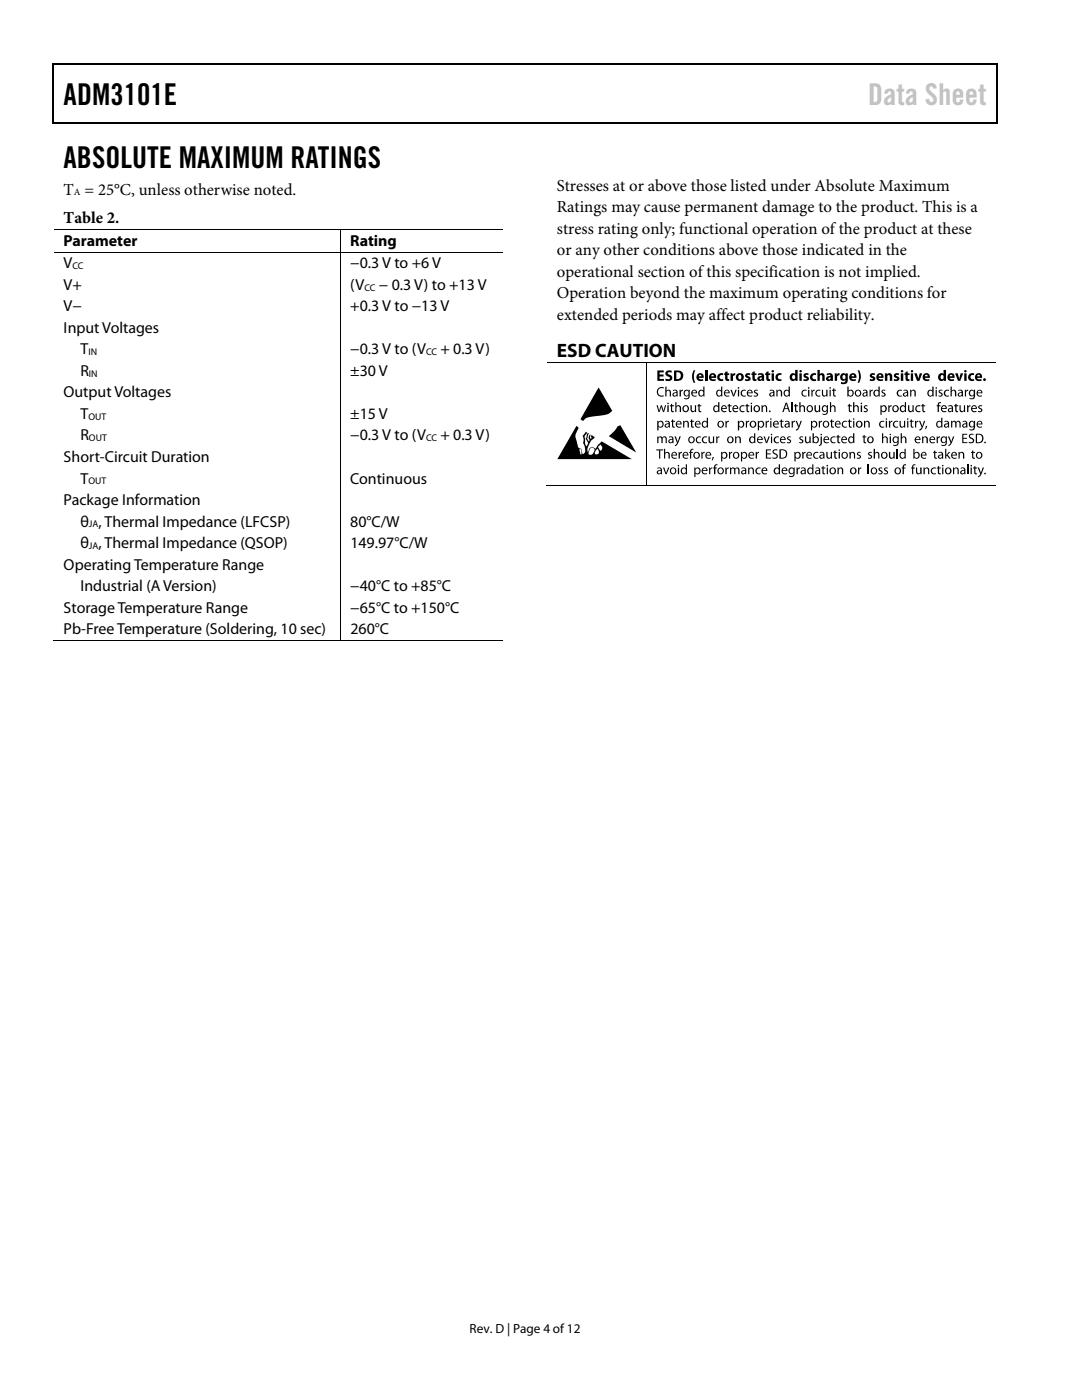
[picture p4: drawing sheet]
<svg xmlns="http://www.w3.org/2000/svg" width="216mm" height="279mm" viewBox="0 0 216 279" stroke-linecap="round" stroke-linejoin="round" font-family="sans-serif">
<defs><g id="words">
<g font-size="6">
<text x="12.7" y="21">ADM3101E</text>
<text x="12.7" y="33.6">ABSOLUTE MAXIMUM RATINGS</text>
</g>
<text font-size="6" fill="#c0c0c0" x="173.2" y="21">Data Sheet</text>
<text font-size="3.9" x="111.1" y="71.3">ESD CAUTION</text>
<g font-size="3.3">
<text x="12.7" y="38.8">T = 25°C, unless otherwise noted.</text>
<text x="111.1" y="38.1">Stresses at or above those listed under Absolute Maximum</text>
<text x="12.7" y="44.5">Table 2.</text>
<text x="111.1" y="42.4">Ratings may cause permanent damage to the product. This is a</text>
<text x="111.1" y="46.7">stress rating only; functional operation of the product at these</text>
<text x="111.1" y="50.9">or any other conditions above those indicated in the</text>
<text x="111.1" y="55.2">operational section of this specification is not implied.</text>
<text x="111.1" y="59.5">Operation beyond the maximum operating conditions for</text>
<text x="111.1" y="63.8">extended periods may affect product reliability.</text>
</g>
<g font-size="3.2">
<text x="12.7" y="49.1">Parameter</text>
<text x="12.7" y="53.5">V</text>
<text x="69.9" y="53.5">−0.3 V to +6 V</text>
<text x="69.9" y="49.1">Rating</text>
<text x="12.7" y="57.8">V+</text>
<text x="69.9" y="57.8">(V</text>
<text x="75.6" y="57.8">− 0.3 V) to +13 V</text>
<text x="12.7" y="62.1">V−</text>
<text x="69.9" y="62.1">+0.3 V to −13 V</text>
<text x="12.7" y="66.4">Input Voltages</text>
<text x="16" y="70.7">T</text>
<text x="69.9" y="70.7">−0.3 V to (V</text>
<text x="87.9" y="70.7">+ 0.3 V)</text>
<text x="16" y="75">R</text>
<text x="69.9" y="75">±30 V</text>
<text x="12.7" y="79.3">Output Voltages</text>
<text x="16" y="83.6">T</text>
<text x="69.9" y="83.6">±15 V</text>
<text x="16" y="87.9">R</text>
<text x="69.9" y="87.9">−0.3 V to (V</text>
<text x="87.9" y="87.9">+ 0.3 V)</text>
<text x="12.7" y="92.2">Short-Circuit Duration</text>
<text x="12.7" y="100.8">Package Information</text>
<text x="16" y="96.5">T</text>
<text x="69.9" y="96.5">Continuous</text>
<text x="16" y="105.1">θ , Thermal Impedance (LFCSP)</text>
<text x="69.9" y="105.1">80°C/W</text>
<text x="12.7" y="113.7">Operating Temperature Range</text>
<text x="16" y="109.4">θ , Thermal Impedance (QSOP)</text>
<text x="69.9" y="109.4">149.97°C/W</text>
<text x="16" y="118">Industrial (A Version)</text>
<text x="69.9" y="118">−40°C to +85°C</text>
<text x="12.7" y="122.3">Storage Temperature Range</text>
<text x="69.9" y="122.3">−65°C to +150°C</text>
<text x="12.7" y="126.6">Pb-Free Temperature (Soldering, 10 sec)</text>
<text x="69.9" y="126.6">260°C</text>
</g>
<text font-size="2.6" x="93.7" y="266">Rev. D | Page 4 of 12</text>
<g font-size="1.9">
<text x="14.8" y="39">A</text>
<text x="14.5" y="53.7">CC</text>
<text x="72.7" y="58">CC</text>
<text x="17.6" y="70.9">IN</text>
<text x="85" y="70.9">CC</text>
<text x="17.8" y="75.2">IN</text>
<text x="17.6" y="83.8">OUT</text>
<text x="17.8" y="88.1">OUT</text>
<text x="85" y="88.1">CC</text>
<text x="17.6" y="96.7">OUT</text>
<text x="17.7" y="105.3">JA</text>
<text x="17.7" y="109.6">JA</text>
</g>
</g></defs>
<g fill="#000">
<path d="M10.5 12.7h.3v1h-.3zM198.8 12.7h.2v1h-.2zM198.8 12.7h.2v.3h-.2zM198.8 24.4h.2v.3h-.2zM131.2 73.9h1.2v.4h-.8v.4h.8v.4h-.8v.5h.9v.4h-1.3zM131.3 77.5l.7-.3 .5 .1-.1 .2a.76 .76 0 0 0-1.1 .7 .76 .76 0 0 0 1.1 .7l.1 .2a.98 .98 0 0 1-1.3-.3 .98 .98 0 0 1 .1-1.3zM132.8 77.2h.2v.8l.3-.2h.3a1.49 1.49 0 0 1 .3 1.3h-.3v-.9a.33 .33 0 0 0-.4-.2 .33 .33 0 0 0-.2 .3v.8h-.2zM133 74.1l.5-.2 .6 .1-.1 .4h-.7l.1 .3a.72 .72 0 0 1 .7 .9 .72 .72 0 0 1-1 .4l-.4-.1 .1-.4 .7 .1 .2-.2-.2-.2a.69 .69 0 0 1-.6-.3 .69 .69 0 0 1 .1-.8zM135.6 77.8h.2v.3l.5-.3v.2h-.3l-.1 .3v.8h-.3zM138.4 73.9h.3a2.78 2.78 0 0 0 0 2.5h-.2a2.3 2.3 0 0 1-.1-2.5zM140.7 73.8h.5v2.2h-.5zM143.3 74.7l.9-.2h.1v.4a.45 .45 0 0 0-.7 .4 .45 .45 0 0 0 .7 .3v.4a.81 .81 0 0 1-1-.2 .81 .81 0 0 1 0-1.1z"/>
<path d="M144.7 74.2l.5-.1v.4h.3v.3h-.3v.8h.3v.4a.51 .51 0 0 1-.6 0 .51 .51 0 0 1-.2-.5v-.7h-.2v-.3h.2zM145.8 74.5h.4v.3l.3-.3h.2v.4h-.3l-.1 .3v.8h-.5zM145.8 77.8h.2l.4 1.1 .3-1.1h.3l-.5 1.3h-.2zM148.8 74.6l.5-.1 .4 .1-.1 .3-.4-.1v.2a.53 .53 0 0 1 .6 .6 .53 .53 0 0 1-.7 .5l-.5-.2 .1-.3 .6 .1v-.2l-.2-.1a.47 .47 0 0 1-.4-.3 .47 .47 0 0 1 .1-.5zM148 78l.5-.2h.3v.2a.51 .51 0 0 0-.8 .5 .51 .51 0 0 0 .8 .4v.2a.71 .71 0 0 1-.9-.2 .71 .71 0 0 1 .1-.9zM150.5 78l.4-.2 .3 .1v.1h-.5v.2l.2 .1a.41 .41 0 0 1 .4 .4 .41 .41 0 0 1-.3 .4h-.6l.1-.2h.5v-.3l-.2-.1a.39 .39 0 0 1-.3-.5zM150.1 74.2l.5-.1v.4h.3v.3h-.3v.8h.3v.4a.51 .51 0 0 1-.5 0 .51 .51 0 0 1-.3-.5v-.7h-.2v-.3h.2zM152.9 74.2l.5-.1v.4h.3v.3h-.3v.8h.3v.4a.49 .49 0 0 1-.6 0 .49 .49 0 0 1-.2-.5v-.7h-.2v-.3h.2zM154.9 77.8h.2v.2l.1-.1a.5 .5 0 0 1 .8 .1l.1 1.1h-.3v-.9l-.3-.2-.3 .2v.9h-.3zM154.9 74.7l.9-.2h.2l-.1 .4a.45 .45 0 0 0-.7 .3 .45 .45 0 0 0 .7 .4l.1 .4a.82 .82 0 0 1-1.1-.2 .82 .82 0 0 1 0-1.1zM160.5 74.6l.4-.1 .5 .1-.1 .3-.5-.1v.2a.55 .55 0 0 1 .6 .7 .55 .55 0 0 1-.8 .3l-.3-.1 .1-.3 .5 .1v-.2l-.2-.1a.47 .47 0 0 1-.4-.3 .47 .47 0 0 1 .2-.5zM160.1 78l.5-.2h.4l-.1 .2a.51 .51 0 0 0-.8 .5 .51 .51 0 0 0 .8 .4l.1 .2a.7 .7 0 0 1-1-.2 .7 .7 0 0 1 .1-.9z"/>
<path d="M161.9 77.8h.2v.3l.4-.3v.2h-.2l-.2 .3v.8h-.2zM161.8 74.7l.3-.2h.6h.2l-.1 .4a.45 .45 0 0 0-.7 .3 .45 .45 0 0 0 .7 .4l.1 .4a.82 .82 0 0 1-1.1-.2 .82 .82 0 0 1 0-1.1zM163.1 73.8h.5v.9a.55 .55 0 0 1 .6-.2 .55 .55 0 0 1 .3 .6v.9h-.4v-1l-.2-.2-.3 .3v.9h-.5zM162.9 78l.5-.2h.3v.2a.5 .5 0 0 0-.8 .5 .5 .5 0 0 0 .8 .4v.2a.7 .7 0 0 1-.9-.2 .7 .7 0 0 1 .1-.9zM164 77.8h.2l.1 1 .2 .2 .4-.3v-.9h.2v1.3h-.2v-.2l-.1 .1a.46 .46 0 0 1-.7-.1zM166 77.8h.2v-.2l.3-.1v.3h.3v.2h-.3v.9l.3 .1v.1h-.5l-.1-1.1h-.2zM166.6 74.5h.4v.3l.2-.3h.3v.4h-.3l-.2 .3v.8h-.4zM171.1 73.9h.3a2.29 2.29 0 0 1 0 2.5h-.3a2.78 2.78 0 0 0 0-2.5zM173.5 77.8h.2v.3l.5-.3v.2h-.3l-.1 .3-.1 .8h-.2zM173.7 74.6l.5-.1 .4 .1-.1 .3-.5-.1v.2a.53 .53 0 0 1 .7 .6 .53 .53 0 0 1-.7 .5l-.5-.2 .1-.3 .4 .1 .2-.1-.5-.3a.43 .43 0 0 1 0-.7zM175.9 78l.4-.2 .4 .1-.1 .1h-.4v.2l.2 .1a.41 .41 0 0 1 .3 .4 .41 .41 0 0 1-.2 .4h-.6v-.2h.5v-.3l-.2-.1a.39 .39 0 0 1-.3-.5zM176.6 74.5h.4v.2l.1-.1a.56 .56 0 0 1 .7-.1 .56 .56 0 0 1 .2 .6v.9h-.5v-1l-.2-.2-.2 .3v.9h-.5z"/>
<path d="M178.5 74.6l.5-.1 .4 .1-.1 .3-.5-.1 .1 .2a.53 .53 0 0 1 .6 .6 .53 .53 0 0 1-.7 .5l-.5-.2 .1-.3 .4 .1 .2-.1-.5-.3a.43 .43 0 0 1 0-.7zM179.1 78l.6-.2h.3l-.1 .2a.5 .5 0 0 0-.7 .5 .5 .5 0 0 0 .7 .4l.1 .2a.71 .71 0 0 1-.9-.2 .71 .71 0 0 1 0-.9zM180.7 74.2l.4-.1v.4h.4v.3h-.4l.1 .8h.3v.4a.49 .49 0 0 1-.6 0 .49 .49 0 0 1-.2-.5v-.7h-.2v-.3h.2zM181.6 77.8h.2v.2l.1-.1a.49 .49 0 0 1 .7 .1l.1 1.1h-.2v-.9l-.3-.2-.4 .3v.8h-.2zM182.4 74.5h.5l.3 1.1 .3-1.1h.5l-.5 1.5h-.5zM187.3 78l.4-.2 .4 .1-.1 .1h-.4v.2l.2 .1a.42 .42 0 0 1 .3 .4 .42 .42 0 0 1-.2 .4h-.7l.1-.2h.5v-.3l-.2-.1a.39 .39 0 0 1-.3-.5zM188.5 78l.5-.2h.4l-.1 .2a.5 .5 0 0 0-.7 .5 .5 .5 0 0 0 .7 .4l.1 .2a.71 .71 0 0 1-1-.2 .71 .71 0 0 1 .1-.9zM189.7 77.2h.2v.8a.5 .5 0 0 1 .8 0l.1 1.1h-.3v-.9l-.3-.2-.3 .3v.8h-.2zM190.6 74.5h.5l.3 1.1 .3-1.1h.5l-.6 1.5h-.4zM192.5 77.8h.2v.3l.5-.3v.2h-.3l-.1 .3v.8h-.3zM193.4 74.7l.2-.2h.6h.2l-.1 .4a.45 .45 0 0 0-.6 .3 .45 .45 0 0 0 .6 .4l.1 .4a.82 .82 0 0 1-1.1-.2 .82 .82 0 0 1 .1-1.1zM119.4 77.4l2.8 4.6-.3 .2a3.8 3.8 0 0 1-2.7 .8l-.7 .1a2.23 2.23 0 0 0-2.1 .9l-.6-.3z"/>
<path d="M123.1 85.2l.7-.4 3.1 5.5-5.4-3.3 1.1-1zM131.1 87.1h.3v.2a.47 .47 0 0 1 .8 0l.4-.2 .4 .2 .1 1.1h-.3v-.9l-.3-.2-.3 .2v.9h-.2l-.1-1-.2-.1-.3 .2v.9h-.3zM131 80.9h.3l.2 1.1 .4-1.1h.2l.3 1.1 .3-1.1h.2l-.4 1.3h-.2l-.3-1-.4 1h-.2zM131 89.7h1.3v.2h-.6v1.6h-.2v-1.6h-.5zM132.5 89.6h.2v.8a.5 .5 0 0 1 .9 0v1.1h-.2v-.9l-.3-.2-.4 .3v.8h-.2zM132.3 93.3h.2l.4 1.1 .4-1.1h.3l-.6 1.3h-.2zM133.9 80.6h.2v.3h.4v.2h-.4v.9h.4v.2h-.4l-.2-.2v-.9h-.2v-.2h.2zM134.1 83.8l.2-.1v.3h.4v.2h-.4l.1 .9 .3 .1-.1 .2-.3-.1-.2-.2v-.9h-.2v-.2h.2zM134.7 80.3h.3v.8l.3-.2h.3a1.41 1.41 0 0 1 .3 1.3h-.3v-.9l-.3-.2-.3 .3v.8h-.3zM134.6 87.1h.3l.3 1.1 .4-1.1h.2l-.2 .6a2.19 2.19 0 0 1-.9 1.3v-.2l.4-.4zM135.4 90.2h.2v.3l.3-.3h.2v.2h-.3l-.1 .3v.8h-.3zM136.3 84h.2v.2l.1-.1a.5 .5 0 0 1 .8 .1l.1 1.1h-.3v-.9l-.3-.2-.3 .2-.1 .9h-.2z"/>
<path d="M137.8 89.7l.6-.1-.1 .2-.3 .1-.1 .3h.4v.2h-.4v1.1h-.2v-1.1h-.2v-.2h.2zM137.9 83.8l.2-.1v.3h.4v.2h-.4l.1 .9 .3 .1v.1h-.4l-.2-.2v-.9h-.2v-.2h.2zM137.8 80.9h.2l.1 .9 .2 .2 .3-.2 .1-.9h.2v1.3h-.2v-.2l-.1 .1a.46 .46 0 0 1-.8-.1zM139.4 80.6h.2v.3h.3v.2h-.3v.9h.3v.2h-.3l-.2-.2v-.9h-.2zM139 87.3l.6-.2h.3l-.1 .2a.51 .51 0 0 0-.7 .5 .51 .51 0 0 0 .7 .4l.1 .2a.7 .7 0 0 1-1-.2 .7 .7 0 0 1 .1-.9zM139.9 90.2h.2l.1 .3 .4-.3v.2l-.4 .3v.8h-.2zM140.2 87.3l.6-.2h.3v.2a.51 .51 0 0 0-.8 .5 .51 .51 0 0 0 .8 .4v.2a.71 .71 0 0 1-.9-.2 .71 .71 0 0 1 0-.9zM141.5 93.3h.2v.3l.4-.3v.2l-.2 .1-.2 .2v.8h-.2zM142.2 91.2h.3l-.3 .7h-.2zM142.6 92.8l.6-.1v.2l-.2-.1-.2 .3-.1 .2h.3v.2h-.3v1.1h-.2v-1.1h-.2v-.2h.2zM141.4 87.1h.2l.1 1 .2 .2 .3-.3 .1-.9h.2v1.3h-.2v-.2l-.1 .1a.47 .47 0 0 1-.8-.1zM142.9 87.1h.2v.3l.5-.3v.2l-.3 .1-.1 .2v.8h-.3z"/>
<path d="M144.7 93.3h.2l.1 .3 .4-.3v.2l-.2 .1-.2 .2v.8h-.3zM144.7 84h.2l.1 .3 .4-.3v.2h-.2l-.2 .4v.7h-.2zM145.4 90.2h.2l.1 .3 .4-.3v.2l-.4 .3v.8h-.2zM145.4 80.6h.2v.3h.4v.2h-.4l.1 .9h.2v.2l-.1 .1a.36 .36 0 0 1-.4-.5v-.7h-.2v-.2h.2zM145.6 93.3h.3v.2l.2-.2h.4l.2 .2 .3-.2h.3l.3 .6v.7h-.3v-.9l-.3-.2-.3 .2v.9h-.2v-1a.3 .3 0 0 0-.4-.1 .3 .3 0 0 0-.2 .3v.8h-.2zM146.7 87.1h.2v.2l.1-.1a.51 .51 0 0 1 .7 .1l.1 1.1h-.2l-.1-.9-.2-.2-.4 .3v.8h-.2zM147.7 81.1l.5-.2h.4l-.1 .2a.5 .5 0 0 0-.7 .5 .5 .5 0 0 0 .7 .4l.1 .2a.71 .71 0 0 1-1-.2 .71 .71 0 0 1 .1-.9zM148.8 84h.2v.3l.5-.3v.2h-.3l-.1 .3v.8h-.3zM148.9 80.6h.3v.3h.3v.2h-.3v.9h.3l-.1 .3-.3-.1-.1-.2-.1-.9h-.2v-.2h.2zM149.3 93.3h.2v.2l.1-.1a.5 .5 0 0 1 .8 .1v1.1h-.2v-.7a.34 .34 0 0 0-.3-.4 .34 .34 0 0 0-.4 .3v.8h-.2zM150.8 90.2h.2v.3l.4-.3v.2h-.2l-.2 .3v.8h-.2zM150.9 93.5l.5-.2h.4l-.1 .2a.5 .5 0 0 0-.7 .5 .5 .5 0 0 0 .7 .4l.1 .2a.7 .7 0 0 1-1-.2 .7 .7 0 0 1 .1-.9z"/>
<path d="M151.9 80.9h.3v.2l.1-.1a.45 .45 0 0 1 .7 .1l.1 1.1h-.3v-.9l-.3-.2-.3 .3v.8h-.2zM152.4 87.1h.2l.4 1.1 .4-1.1h.2l-.5 1.3h-.3zM152.8 84h.2v.3l.4-.3v.2h-.2l-.2 .3v.8h-.2zM153.5 82h.2v.2h-.2zM152.8 89.7h1v.2h-.7v.6h.7v.2h-.7v.6h.8v.2h-1.1zM154.2 89.9a.82 .82 0 0 1 1-.2l-.1 .2h-.2a.4 .4 0 0 0-.5 .2l.1 .3a.64 .64 0 0 1 .7 .9 .64 .64 0 0 1-1.1 .1l.1-.2a.41 .41 0 0 0 .5 .2 .41 .41 0 0 0 .1-.6l-.2-.1a.55 .55 0 0 1-.4-.8zM154.6 87.3l.5-.2h.3v.2a.5 .5 0 0 0-.8 .5 .5 .5 0 0 0 .8 .4v.2a.71 .71 0 0 1-.9-.2 .71 .71 0 0 1 .1-.9zM155.6 84h.2v-.2l.2-.1v.3h.4v.2h-.4l.1 .9 .2 .1v.1h-.4l-.1-1.1h-.2zM157.1 87.3l.4-.2 .3 .1v.1h-.5v.3a.47 .47 0 0 1 .6 .5 .47 .47 0 0 1-.7 .3h-.2l.1-.2a.36 .36 0 0 0 .5-.1l-.2-.3a.39 .39 0 0 1-.3-.5zM157.9 80.3h.3v1.9h-.3zM158 84h.2v.3l.4-.3v.2h-.2l-.2 .3v.8h-.2zM158.6 80.6h.3v.3h.3v.2h-.3v.9h.3v.2h-.4l-.1-.2-.1-.9h-.2v-.2h.2z"/>
<path d="M158.9 93.3h.3v.3l.4-.3v.2l-.2 .1-.2 .3v.7h-.3zM158.8 84h.2l.4 1.1 .3-1.1h.3l-.2 .6a2.1 2.1 0 0 1-.9 1.4l-.1-.3a.47 .47 0 0 0 .5-.5zM159.5 80.3h.2v.8l.3-.2h.4a1.49 1.49 0 0 1 .2 1.3h-.2v-.9l-.3-.2-.4 .2v.9h-.2zM159.5 87.3l.4-.2 .4 .1-.1 .1h-.4v.3l.2 .1a.41 .41 0 0 1 .3 .3 .41 .41 0 0 1-.2 .4h-.5h-.2l.1-.2a.34 .34 0 0 0 .6-.1l-.3-.3a.39 .39 0 0 1-.3-.5zM160.1 90.2h.2v.3l.4-.3v.2h-.2l-.2 .3v.8h-.2zM160.6 87.1h.3v1l.3 .2 .3-.3v-.9h.3v1.3h-.3v-.2l-.1 .1a.47 .47 0 0 1-.7-.1zM162.4 90.4l.6-.2h.3l-.1 .2a.51 .51 0 0 0-.7 .5 .51 .51 0 0 0 .8 .4v.2a.7 .7 0 0 1-.9-.2 .7 .7 0 0 1 0-.9zM163.4 84h.2v.3l.4-.3v.2h-.2l-.2 .3v.8h-.2zM162.5 80.9h.3v.9l.3 .2 .3-.2v-.9h.2l.1 1.3h-.3v-.2l-.1 .1a.46 .46 0 0 1-.7-.1zM164.1 93.1l.2-.1v.3h.4v.2h-.4l.1 .9 .3 .1-.1 .2-.3-.1-.2-.2v-.9h-.2v-.2h.2zM165.6 80.3h.2v.8l.3-.2h.4a1.54 1.54 0 0 1 .2 1.3h-.2v-.9a.33 .33 0 0 0-.4-.2 .33 .33 0 0 0-.3 .3v.8h-.2zM164.9 90.2h.2l.1 1 .2 .2 .4-.3v-.9h.2v1.3h-.2v-.2l-.1 .1a.47 .47 0 0 1-.7-.1z"/>
<path d="M165.8 83.8l.3-.1v.3h.3v.2h-.3v.9l.3 .1v.1l-.2 .1a.35 .35 0 0 1-.4-.5v-.7h-.2v-.2h.2zM165.9 87.3l.5-.2h.3v.2a.51 .51 0 0 0-.8 .5 .51 .51 0 0 0 .8 .4v.2a.71 .71 0 0 1-.9-.2 .71 .71 0 0 1 .1-.9zM166.5 90l.2-.1v.3h.4v.2h-.4l.1 .9 .2 .1v.1h-.3l-.2-.2v-.9h-.2zM167.1 93.3h.2v.2l.1-.1a.49 .49 0 0 1 .8 .1l.1 1.1h-.3v-.9l-.3-.2-.3 .3v.8h-.3zM167.1 86.8h.2v.3h.4v.2h-.4l.1 .9 .3 .1-.1 .2-.3-.1-.2-.2v-.9h-.2v-.2h.2zM168.2 84.2l.5-.2h.3v.2a.51 .51 0 0 0-.8 .5 .51 .51 0 0 0 .8 .4v.2a.7 .7 0 0 1-.9-.2 .7 .7 0 0 1 .1-.9zM169.5 90.2h.2v.2l.1-.1a.47 .47 0 0 1 .7 .1l.1 1.1h-.2l-.1-1.1a.34 .34 0 0 0-.5 .3v.8h-.3zM169.4 80.6h.2v.3h.4v.2h-.4v.9h.3v.2h-.3l-.2-.2v-.9h-.2zM169.4 83.8l.2-.1v.3h.4v.2h-.4v.7l.1 .2 .2 .1v.2l-.3-.1-.2-.2v-.9h-.2v-.2h.2zM170.2 80.3h.3v.8l.3-.2h.3a1.51 1.51 0 0 1 .3 1.3h-.3v-.9l-.3-.2-.3 .2v.9h-.3zM171 90.4l.4-.2 .3 .1v.1a.28 .28 0 0 0-.5 .2l.3 .2a.4 .4 0 0 1 .3 .3 .4 .4 0 0 1-.2 .4h-.7l.1-.2 .3 .1 .3-.2-.6-.5zM171.2 93.3h.2v.3l.5-.3v.2l-.3 .1-.1 .2-.1 .8h-.2z"/>
<path d="M172.4 81.1a.5 .5 0 0 1 .7-.1v.1h-.5v.3h.2a.41 .41 0 0 1 .4 .4 .41 .41 0 0 1-.3 .4h-.6l.1-.2h.5v-.3l-.2-.1a.39 .39 0 0 1-.3-.5zM172.4 84h.2v.2l.1-.1a.51 .51 0 0 1 .8 .1v1.1h-.2v-.9l-.3-.2-.4 .3v.8h-.2zM172.3 86.8h.2v.3h.4v.2h-.4l.1 .9 .2 .1v.2l-.3-.1-.2-.2v-.9h-.2v-.2h.2zM173.2 92.7h.2v1.9h-.2zM173.3 90.4l.4-.2 .3 .1-.1 .1h-.4v.3l.2 .1a.4 .4 0 0 1 .3 .3 .4 .4 0 0 1-.2 .4h-.6v-.2l.3 .1 .3-.2-.6-.5zM174.3 89.6h.3v.8l.4-.2 .4 .2 .1 1.1h-.3v-.9l-.3-.2-.3 .2v.9h-.3zM175.3 93.5l.4-.2 .4 .1-.1 .1h-.4v.3a.48 .48 0 0 1 .5 .5 .48 .48 0 0 1-.7 .3h-.2l.1-.2 .3 .1 .3-.2-.6-.5zM176 86.5h.2v.8a.51 .51 0 0 1 .9 0v1.1h-.2v-.9l-.3-.2-.3 .2-.1 .9h-.2zM176.4 93.5l.4-.2 .4 .1-.1 .1h-.4v.3l.2 .1a.42 .42 0 0 1 .3 .3 .42 .42 0 0 1-.2 .4h-.7l.1-.2 .3 .1 .3-.2-.6-.5zM175.6 84.2l.5-.2h.3v.2a.5 .5 0 0 0-.7 .5 .5 .5 0 0 0 .7 .4v.2a.7 .7 0 0 1-.9-.2 .7 .7 0 0 1 .1-.9zM177.2 80.9h.2l.1 .3 .2-.3h.2v.2h-.2l-.2 .4v.7h-.3zM177.4 84h.2v.3l.2-.3h.3v.2h-.3l-.2 .3v.8h-.2z"/>
<path d="M177.4 90.2h.2l.1 1 .2 .2 .4-.3v-.9h.2v1.3h-.2v-.2l-.1 .1a.48 .48 0 0 1-.7-.1zM178.9 89.6h.3v1.9h-.3zM178.4 84.2l.5-.2h.3v.2a.51 .51 0 0 0-.8 .5 .51 .51 0 0 0 .8 .4v.2a.71 .71 0 0 1-.9-.2 .71 .71 0 0 1 .1-.9zM179.7 86.5h.3v.8l.3-.2h.3a1.42 1.42 0 0 1 .3 1.3h-.3v-.9l-.3-.2-.3 .3v.8h-.3zM180.3 92.8l.5-.1v.2l-.2-.1-.2 .3v.2h.3v.2h-.3v1.1h-.3v-1.1h-.2v-.2h.2zM179.5 84h.2l.1 1a.33 .33 0 0 0 .3 .1 .33 .33 0 0 0 .3-.3v-.8h.2v1.3h-.2v-.2l-.1 .1a.47 .47 0 0 1-.7-.1zM181.7 83.8l.2-.1v.3h.4v.2h-.4l.1 .9 .3 .1v.1h-.4l-.2-.2v-.9h-.2zM182.1 92.8l.6-.1-.1 .2-.1-.1-.3 .3v.2h.3v.2h-.3v1.1h-.2v-1.1h-.2v-.2h.2zM181.2 80.9h.2l.1 .9 .2 .2 .4-.2v-.9h.2v1.3h-.2v-.2l-.1 .1a.45 .45 0 0 1-.7-.1zM182.6 84h.2v.3l.4-.3v.2h-.2l-.2 .3v.8h-.2zM183.4 84h.2l.4 1.1 .4-1.1h.2l-.2 .6a2.1 2.1 0 0 1-.9 1.4l-.1-.3a.47 .47 0 0 0 .5-.5zM182.8 81.1l.5-.2h.4l-.1 .2a.5 .5 0 0 0-.7 .5 .5 .5 0 0 0 .7 .4l.1 .2a.71 .71 0 0 1-1-.2 .71 .71 0 0 1 .1-.9z"/>
<path d="M182.8 93.3h.2v1l.3 .2 .3-.3v-.9h.3v1.3h-.2v-.2l-.1 .1a.45 .45 0 0 1-.8 0zM184 87.1h.2v.2l.1-.1a.5 .5 0 0 1 .8 .1v1.1h-.2l-.1-.9-.2-.2-.4 .3v.8h-.2zM184 80.6h.3v.3h.3v.2h-.3v.9h.3v.2l-.2 .1a.36 .36 0 0 1-.4-.5v-.7h-.2v-.2h.2zM184.3 93.3h.2v.2l.1-.1a.49 .49 0 0 1 .7 .1l.1 1.1h-.2v-.9l-.3-.2-.4 .2v.9h-.2zM184.7 85h.3l-.3 .6-.1 .1zM186.4 90l.2-.1v.3h.4v.2h-.4l.1 .9 .2 .1 .1 .1h-.4l-.2-.2v-.9h-.2zM185.9 93.5l.5-.2h.4l-.1 .2a.51 .51 0 0 0-.8 .5 .51 .51 0 0 0 .8 .4l.1 .2a.71 .71 0 0 1-1-.2 .71 .71 0 0 1 .1-.9zM186.9 87.1h.2v.3l.5-.3v.2l-.3 .1-.1 .2-.1 .8h-.2zM187.2 80.4l.6-.1-.1 .2h-.3v.1l-.1 .3h.4v.2h-.4v1.1h-.2v-1.1h-.2v-.2h.2zM187.1 93.1l.3-.1v.3h.3v.2h-.3v.9l.3 .1v.1l-.2 .1a.35 .35 0 0 1-.4-.5v-.7h-.2v-.2h.2zM188.6 89.6h.2v1.2l.5-.6h.3l-.5 .6 .6 .7h-.3l-.4-.6-.2 .6h-.2zM189.1 87.1h.3l.4 1.1 .4-1.1h.2l-.2 .6a2.08 2.08 0 0 1-.9 1.3l-.1-.2 .5-.4z"/>
<path d="M189.8 84h.2v.2a.47 .47 0 0 1 .8 0l.4-.2 .4 .2 .1 1.1h-.2l-.1-1-.2-.1-.3 .2v.9h-.3v-1l-.3-.1-.3 .3v.8h-.2zM190.2 93.3h.2v.2l.1-.1a.49 .49 0 0 1 .7 .1l.1 1.1h-.2l-.1-.9-.3-.2-.3 .2v.9h-.2zM190.6 80.6h.3v.3h.3v.2h-.3v.9h.3v.2l-.2 .1a.36 .36 0 0 1-.4-.5v-.7h-.2v-.2h.2zM191.2 90.2h.3v.2l.1-.1a.51 .51 0 0 1 .7 .1l.1 1.1h-.2l-.1-.9-.3-.2-.3 .3v.8h-.2zM191.5 80.9h.2v.9l.3 .2 .3-.2v-.9h.3v1.3h-.2v-.2l-.1 .1a.46 .46 0 0 1-.8-.1zM192 86.6h1v.2h-.8v.6h.8v.2h-.8v.6h.8v.2h-1zM193 80.9h.2v.3l.4-.3v.2h-.2l-.2 .4v.7h-.2zM193 92.7h.3v1.9h-.3zM193.4 86.8a.74 .74 0 0 1 .9-.2l-.1 .2-.3-.1-.3 .2 .1 .4a.64 .64 0 0 1 .6 .9 .64 .64 0 0 1-1 .1v-.1a.39 .39 0 0 0 .7 0 .39 .39 0 0 0-.2-.6 .54 .54 0 0 1-.4-.8zM194 90l.2-.1v.3h.4v.2h-.4v.9l.3 .1v.2l-.3-.1-.2-.2v-.9h-.2v-.2h.2zM194.2 93.3h.2v-.2l.2-.1v.3h.4v.2h-.4l.1 .9 .2 .1v.1h-.4l-.1-1.1h-.2zM195.2 81.1a.55 .55 0 0 1 .8-.1l-.1 .1h-.4v.3a.48 .48 0 0 1 .5 .5 .48 .48 0 0 1-.7 .3h-.2l.1-.2 .3 .1 .3-.2-.6-.5z"/>
<path d="M195.1 93.3h.2l.4 1.1 .4-1.1h.2l-.2 .6a2.15 2.15 0 0 1-.9 1.4v-.3l.4-.4z"/>
<path d="M134.5 74a1.51 1.51 0 0 1 1.8 .6 1.23 1.23 0 0 1-.4 1.2 1.23 1.23 0 0 1-1.3 .2h-.1zM135 74.3v1.4a.71 .71 0 0 0 .8-.7 .71 .71 0 0 0-.8-.7z"/>
<path d="M134.3 77.9l.1-.1a.57 .57 0 0 1 .8 .5v.8h-.2v-.1l-.2 .1h-.4a.41 .41 0 0 1 0-.7l.6-.1v-.2a.42 .42 0 0 0-.7-.1zM134.5 78.6v.3h.3l.2-.1v-.4z"/>
<path d="M136.6 77.9l.4-.1 .4 .2v-.2h.2v.3a1.66 1.66 0 0 1-.2 1.4l-.4 .2-.5-.1 .1-.2 .1 .1a.47 .47 0 0 0 .6-.1 .47 .47 0 0 0 .1-.5 .63 .63 0 0 1-.9 0 .63 .63 0 0 1 .1-1zM136.8 78a.49 .49 0 0 0-.2 .6 .49 .49 0 0 0 .6 .3 .49 .49 0 0 0 .2-.6 .49 .49 0 0 0-.6-.3z"/>
<path d="M138.1 78a.57 .57 0 0 1 .7-.2 .57 .57 0 0 1 .3 .7h-.9l.2 .4h.6v.2a.72 .72 0 0 1-.9-.2 .72 .72 0 0 1 0-.9zM138.3 78l-.1 .3h.7l-.2-.3z"/>
<path d="M139.2 74.7a.72 .72 0 0 1 .9-.2 .72 .72 0 0 1 .3 .9h-1a.53 .53 0 0 0 .9 .2v.3a.84 .84 0 0 1-1.1-.1 .84 .84 0 0 1 0-1.1zM139.5 74.8l-.1 .3h.6l-.1-.3z"/>
<path d="M139.5 78l.4-.2 .4 .2v-.8h.3v1.9h-.2v-.2a.62 .62 0 0 1-.9 .1 .62 .62 0 0 1-.1-.8zM139.8 78a.5 .5 0 0 0-.2 .6 .5 .5 0 0 0 .5 .3 .5 .5 0 0 0 .2-.6 .5 .5 0 0 0-.5-.3z"/>
<path d="M141.6 74.7a.72 .72 0 0 1 1-.2 .72 .72 0 0 1 .3 .9h-1l.2 .3 .7-.1v.3a.84 .84 0 0 1-1.1-.1 .84 .84 0 0 1-.1-1.1zM142 74.8l-.1 .3h.6l-.1-.3z"/>
<path d="M143.1 78l.4-.2 .4 .2v-.8h.2v1.9h-.2v-.2a.61 .61 0 0 1-.8 .1 .61 .61 0 0 1-.2-.8zM143.3 78a.51 .51 0 0 0-.2 .6 .51 .51 0 0 0 .6 .3 .5 .5 0 0 0 .2-.6 .5 .5 0 0 0-.6-.3z"/>
<path d="M144.6 78a.58 .58 0 0 1 .7-.2 .58 .58 0 0 1 .3 .7h-.9l.2 .4h.6v.2a.72 .72 0 0 1-.9-.2 .72 .72 0 0 1 0-.9zM144.8 78l-.1 .3h.7l-.1-.3z"/>
<path d="M147.2 77.3h.3v.2h-.3zM147.2 77.8h.3v1.3h-.3z"/>
<path d="M146.8 75.2a.81 .81 0 0 1 1.6 0 .81 .81 0 0 1-1.6 0zM147.5 74.9l-.1 .2a.46 .46 0 0 0 .2 .6 .43 .43 0 0 0 .3-.5 .43 .43 0 0 0-.4-.3z"/>
<path d="M149.2 78a.57 .57 0 0 1 .7-.2 .57 .57 0 0 1 .3 .7h-1l.3 .4h.6v.2a.72 .72 0 0 1-.9-.2 .72 .72 0 0 1 0-.9zM149.4 78l-.2 .3h.8l-.2-.3z"/>
<path d="M151.2 74.6l.4-.1a.65 .65 0 0 1 .9 .6v.9h-.4v-.1a.5 .5 0 0 1-.8 0 .5 .5 0 0 1 .1-.7l.6-.2v-.1l-.3-.1-.4 .1zM151.6 75.4l.1 .3 .3-.2v-.2z"/>
<path d="M154 74.1a.25 .25 0 0 1 .5 0 .25 .25 0 0 1-.5 0zM154 74.5h.4v1.5h-.4z"/>
<path d="M153.6 77.9l.4-.1 .5 .2 .1 1.1h-.3v-.1a.43 .43 0 0 1-.6 .1 .43 .43 0 0 1 0-.7l.6-.1v-.2a.41 .41 0 0 0-.7-.1zM153.8 78.6v.3h.4l.1-.2v-.3z"/>
<path d="M156.5 78l.5-.2 .4 .2v-.8h.2v1.9h-.2v-.2a.61 .61 0 0 1-.9 .1 .61 .61 0 0 1-.1-.8zM156.8 78a.5 .5 0 0 0-.2 .6 .5 .5 0 0 0 .6 .3l.2-.2a.47 .47 0 0 0-.1-.5 .47 .47 0 0 0-.5-.2z"/>
<path d="M157.8 74.7l.5-.2 .4 .1v-.8h.5v2.2h-.5v-.2a.69 .69 0 0 1-1 .1 .69 .69 0 0 1-.1-1zM158.2 74.9l-.1 .1a.44 .44 0 0 0 .3 .7 .41 .41 0 0 0 .3-.5 .41 .41 0 0 0-.5-.3z"/>
<path d="M159.6 73.9h.3v.3h-.3zM159.5 74.5h.5v1.5h-.5z"/>
<path d="M161.2 77.3h.3v.2h-.3zM161.2 77.8h.3v1.3h-.3z"/>
<path d="M165.5 77.3h.3v.2h-.3zM165.5 77.8h.3v1.3h-.3z"/>
<path d="M164.9 74.6l.4-.1a.67 .67 0 0 1 .9 .6v.9h-.4v-.1a.5 .5 0 0 1-.8 0 .5 .5 0 0 1 .1-.7l.6-.2v-.1l-.3-.1-.4 .1zM165.3 75.4v.3h.2l.2-.2v-.2z"/>
<path d="M169.1 77.2h.2v.8a.61 .61 0 0 1 .9-.1 .61 .61 0 0 1 .1 .9 .55 .55 0 0 1-.5 .4 .55 .55 0 0 1-.5-.3v.2h-.2zM169.4 78.1a.5 .5 0 0 0 0 .6 .5 .5 0 0 0 .5 .2 .55 .55 0 0 0-.2-.9z"/>
<path d="M167.8 74.7a.59 .59 0 0 1 1 0v-.2h.4v.5a1.82 1.82 0 0 1-.3 1.5l-.4 .1h-.6h-.1l.1-.4a.48 .48 0 0 0 .5 .1 .48 .48 0 0 0 .3-.5 .67 .67 0 0 1-.9 0 .67 .67 0 0 1-.1-.9zM168.3 74.9l-.2 .1a.43 .43 0 0 0 .3 .7 .4 .4 0 0 0 .3-.5 .4 .4 0 0 0-.4-.3z"/>
<path d="M169.6 74.7a.72 .72 0 0 1 .9-.2 .72 .72 0 0 1 .4 .9h-1a.53 .53 0 0 0 .8 .2l.1 .3a.83 .83 0 0 1-1.1-.1 .83 .83 0 0 1-.1-1.1zM170 74.8l-.1 .3h.6l-.1-.3z"/>
<path d="M170.5 78.5a.7 .7 0 0 1 1.4 0 .7 .7 0 0 1-1.4 0zM170.7 78.5a.5 .5 0 0 0 1 0 .5 .5 0 0 0-1 0z"/>
<path d="M172.2 77.9l.4-.1 .5 .2v1.1h-.2v-.1a.43 .43 0 0 1-.7 .1 .43 .43 0 0 1 .1-.7l.6-.1-.1-.2a.4 .4 0 0 0-.6-.1zM172.4 78.6v.3h.3l.2-.1v-.4z"/>
<path d="M175 74.7a.71 .71 0 0 1 1-.2 .71 .71 0 0 1 .3 .9h-1a.55 .55 0 0 0 .8 .2l.1 .3a.83 .83 0 0 1-1.1-.1 .83 .83 0 0 1-.1-1.1zM175.4 74.8l-.1 .3h.6l-.1-.3z"/>
<path d="M174.5 78l.4-.2 .4 .2v-.8h.2l.1 1.9h-.3v-.2a.61 .61 0 0 1-.8 .1 .61 .61 0 0 1-.2-.8zM174.7 78a.5 .5 0 0 0-.2 .6 .5 .5 0 0 0 .6 .3l.2-.2a.47 .47 0 0 0-.1-.5 .47 .47 0 0 0-.5-.2z"/>
<path d="M179.8 73.9h.4v.3h-.4zM179.7 74.5h.5v1.5h-.5z"/>
<path d="M180.3 77.9l.4-.1 .5 .2v1.1h-.2v-.1a.43 .43 0 0 1-.7 .1 .43 .43 0 0 1 .1-.7l.6-.1-.1-.2-.2-.2-.4 .1zM180.5 78.6v.3h.3l.2-.2v-.3z"/>
<path d="M181.8 73.9h.4v.3h-.4zM181.7 74.5h.5v1.5h-.5z"/>
<path d="M184.3 74.7a.72 .72 0 0 1 .9-.2 .72 .72 0 0 1 .3 .9h-.9a.54 .54 0 0 0 .8 .2l.1 .3a.83 .83 0 0 1-1.2-.1 .83 .83 0 0 1 0-1.1zM184.7 74.8l-.1 .3h.5l-.1-.3z"/>
<path d="M185.2 78l.4-.2 .4 .2v-.8h.3v1.9h-.2v-.2a.61 .61 0 0 1-.9 .1 .61 .61 0 0 1-.1-.8zM185.5 78a.5 .5 0 0 0-.2 .6 .5 .5 0 0 0 .5 .3l.2-.2a.47 .47 0 0 0 0-.5 .47 .47 0 0 0-.5-.2z"/>
<path d="M186.7 77.3h.2v.2h-.2zM186.7 77.8h.2v1.3h-.2z"/>
<path d="M187.4 74.7l.5-.2 .4 .1v-.8h.5v2.2h-.5v-.2a.69 .69 0 0 1-.9 .1 .69 .69 0 0 1-.2-1zM187.8 74.9l-.1 .1a.43 .43 0 0 0 .3 .7 .41 .41 0 0 0 .3-.5 .41 .41 0 0 0-.5-.3z"/>
<path d="M189.2 74.7a.71 .71 0 0 1 .9-.2 .71 .71 0 0 1 .4 .9h-1a.55 .55 0 0 0 .8 .2l.1 .3a.83 .83 0 0 1-1.1-.1 .83 .83 0 0 1-.1-1.1zM189.6 74.8l-.1 .3h.6l-.1-.3z"/>
<path d="M191.2 77.9l.4-.1 .5 .2 .1 1.1h-.3v-.1a.43 .43 0 0 1-.7 .1 .43 .43 0 0 1 .1-.7l.6-.1v-.2l-.3-.2-.4 .1zM191.4 78.6v.3h.4l.1-.2v-.3z"/>
<path d="M192.5 73.9h.3v.3h-.3zM192.4 74.5h.5v1.5h-.5z"/>
<path d="M193.5 77.9l.4-.1 .5 .2v-.2h.2v.3a1.66 1.66 0 0 1-.2 1.4l-.5 .2-.5-.1 .1-.2 .6 .1 .2-.6a.59 .59 0 0 1-.8 .1 .59 .59 0 0 1-.1-.8zM193.7 78a.5 .5 0 0 0-.1 .6 .5 .5 0 0 0 .5 .3l.1-.1a.48 .48 0 0 0 .1-.6 .48 .48 0 0 0-.6-.2z"/>
<path d="M194.7 74.7a.72 .72 0 0 1 .9-.1 .72 .72 0 0 1 .4 .8h-1l.2 .3 .6-.1 .1 .3a.83 .83 0 0 1-1.1-.1 .83 .83 0 0 1-.1-1.1zM195.1 74.8l-.1 .3h.5l-.1-.3z"/>
<path d="M195 78a.58 .58 0 0 1 .7-.2 .58 .58 0 0 1 .3 .7h-.9l.2 .4h.6l.1 .2a.72 .72 0 0 1-1-.2 .72 .72 0 0 1 0-.9zM195.3 78l-.2 .3h.7l-.1-.3z"/>
<path d="M115 85l-3.8 6.6h14.9l-6.1-3.5-.7 .7-.5 .8-.2-.2a.72 .72 0 0 0-.7-.1 .72 .72 0 0 0-.5 .7l-.1 .2a2.88 2.88 0 0 1 1.3-2.8v-.2l-.6-.3v.6l-.1 .2-.2-.4 .2-.5-.1-.1-.3 .3-.1 .5 .3 .3-.2 .3-.4-.6 .3-.8 .2-.1-.3-.2-.4 1.1 .2 .4a.71 .71 0 0 1-.1 1.1l-.2-.3v-1a.82 .82 0 0 1 .2-1.1l.1-.3-.2-.2-.7 .9 .3 .7-.1 .8 .3 .7a1.04 1.04 0 0 1-.5 1.5l-.3-1.2a.79 .79 0 0 1-.7-1l-.1-.4a2.16 2.16 0 0 1 .3-2.5 .43 .43 0 0 0-.4-.6zM115.6 89.6h.2l.2 .4v.5l-.1 .3zM117.9 89.3a.59 .59 0 0 1 .7 .4 .59 .59 0 0 1-.2 .7 .59 .59 0 0 1-1 .2l.2-.7zM119.1 89.6a.52 .52 0 0 1 .4 .7 .52 .52 0 0 1-.8 .2zM119.4 89.1l.4-.4a.68 .68 0 0 1 .4 .6 .68 .68 0 0 1-.4 .7l-.4-.7z"/>
<path d="M131.1 84h.3v.2a.62 .62 0 0 1 .8-.1 .62 .62 0 0 1 .2 .9 .55 .55 0 0 1-.5 .4 .55 .55 0 0 1-.5-.2v.7h-.3zM131.5 84.3a.5 .5 0 0 0-.1 .6 .5 .5 0 0 0 .6 .2 .5 .5 0 0 0 .2-.6 .5 .5 0 0 0-.6-.3z"/>
<path d="M131.1 93.4l.5-.1 .4 .3 .1 1h-.2v-.1a.43 .43 0 0 1-.7 .1 .43 .43 0 0 1 .1-.7l.5-.1v-.2a.41 .41 0 0 0-.6 0zM131.4 94.1v.3h.3l.1-.2v-.2z"/>
<path d="M133.2 80.4h.2v.2h-.2zM133.2 80.9h.2v1.3h-.2z"/>
<path d="M132.7 84.1l.4-.1 .5 .2 .1 1.1h-.2v-.1a.43 .43 0 0 1-.7 .1 .43 .43 0 0 1 0-.7l.6-.1v-.2l-.3-.2-.3 .1zM132.9 84.8l-.1 .2a.31 .31 0 0 0 .4 .2 .31 .31 0 0 0 .2-.3v-.2z"/>
<path d="M134.1 90.4a.58 .58 0 0 1 .7-.2 .58 .58 0 0 1 .3 .7h-.9a.53 .53 0 0 0 .8 .4v.2a.71 .71 0 0 1-.9-.2 .71 .71 0 0 1 0-.9zM134.3 90.4l-.1 .3h.7l-.1-.3z"/>
<path d="M133.6 94a.7 .7 0 0 1 1.4 0 .7 .7 0 0 1-1.4 0zM133.8 94a.5 .5 0 0 0 1 0 .5 .5 0 0 0-1 0z"/>
<path d="M133.5 87.2l.4-.1 .4 .3 .1 1h-.2v-.1a.43 .43 0 0 1-.7 .1 .43 .43 0 0 1 .1-.7l.5-.1v-.2l-.3-.2-.3 .2zM133.7 87.9v.3l.3 .1 .2-.3v-.2z"/>
<path d="M135 84.2a.59 .59 0 0 1 .7-.2 .59 .59 0 0 1 .3 .7h-.9a.53 .53 0 0 0 .8 .4v.2a.72 .72 0 0 1-.9-.2 .72 .72 0 0 1 0-.9zM135.2 84.2l-.1 .3h.7l-.1-.3z"/>
<path d="M135.3 92.8h.2v.2h-.2zM135.3 93.3h.2v1.3h-.2z"/>
<path d="M136.4 90.4a.59 .59 0 0 1 .7-.2 .59 .59 0 0 1 .3 .7h-1a.52 .52 0 0 0 .8 .4l.1 .2a.71 .71 0 0 1-1-.2 .71 .71 0 0 1 .1-.9zM136.6 90.4l-.2 .3h.7l-.1-.3z"/>
<path d="M136.1 81.6a.7 .7 0 0 1 1.4 0 .7 .7 0 0 1-1.4 0zM136.6 81.1a.49 .49 0 0 0-.2 .7 .49 .49 0 0 0 .6 .2 .49 .49 0 0 0 .2-.6 .49 .49 0 0 0-.6-.3z"/>
<path d="M136 93.5l.4-.2 .4 .2v-.8h.3v1.9h-.2v-.2a.62 .62 0 0 1-.9 .1 .62 .62 0 0 1-.1-.8zM136.2 93.5a.5 .5 0 0 0-.1 .6 .5 .5 0 0 0 .5 .4 .5 .5 0 0 0 .2-.7 .5 .5 0 0 0-.6-.3z"/>
<path d="M137.3 87.8a.7 .7 0 0 1 1.4 0 .7 .7 0 0 1-1.4 0zM137.5 87.8a.47 .47 0 0 0 .9 0 .47 .47 0 0 0-.9 0z"/>
<path d="M138.5 93.3h.2v.2a.62 .62 0 0 1 .9-.1 .62 .62 0 0 1 .1 .9 .55 .55 0 0 1-.4 .4 .55 .55 0 0 1-.5-.2v.7h-.3zM138.9 93.6a.49 .49 0 0 0-.1 .6 .49 .49 0 0 0 .6 .2 .56 .56 0 0 0-.2-.9z"/>
<path d="M138.8 84.2a.58 .58 0 0 1 .7-.2 .58 .58 0 0 1 .3 .7h-.9a.51 .51 0 0 0 .3 .5 .51 .51 0 0 0 .5-.1v.2a.72 .72 0 0 1-.9-.2 .72 .72 0 0 1 0-.9zM139 84.2l-.1 .3h.7l-.1-.3z"/>
<path d="M138.3 90.9a.7 .7 0 0 1 1.4 0 .7 .7 0 0 1-1.4 0zM138.8 90.4a.5 .5 0 0 0-.2 .7 .5 .5 0 0 0 .6 .2 .5 .5 0 0 0 .2-.6 .5 .5 0 0 0-.6-.3z"/>
<path d="M140.2 93.5a.57 .57 0 0 1 .7-.2 .57 .57 0 0 1 .3 .7h-1l.3 .4h.6v.2a.72 .72 0 0 1-1-.2 .72 .72 0 0 1 .1-.9zM140.4 93.5l-.2 .3h.7l-.1-.3z"/>
<path d="M140.9 90.4a.58 .58 0 0 1 .7-.2 .58 .58 0 0 1 .3 .7h-.9a.51 .51 0 0 0 .3 .5 .51 .51 0 0 0 .5-.1v.2a.71 .71 0 0 1-.9-.2 .71 .71 0 0 1 0-.9zM141.1 90.4l-.1 .3h.7l-.1-.3z"/>
<path d="M140.2 84.2l.4-.2 .4 .2v-.8h.3v1.9h-.2v-.2a.61 .61 0 0 1-.9 .1 .61 .61 0 0 1-.1-.8zM140.5 84.2a.54 .54 0 0 0 .2 1 .49 .49 0 0 0 .3-.6 .49 .49 0 0 0-.5-.4z"/>
<path d="M142.5 81.1a.52 .52 0 0 1 .8 0v-.8h.3v1.9h-.3v-.2a.61 .61 0 0 1-.8 .2 .61 .61 0 0 1-.2-.9zM142.7 81.1a.49 .49 0 0 0-.2 .6 .49 .49 0 0 0 .6 .3l.2-.2a.46 .46 0 0 0-.1-.5 .46 .46 0 0 0-.5-.2z"/>
<path d="M143.1 94a.7 .7 0 0 1 1.4 0 .7 .7 0 0 1-1.4 0zM143.3 94a.5 .5 0 0 0 1 0 .5 .5 0 0 0-1 0z"/>
<path d="M143.1 84.7a.7 .7 0 0 1 1.4 0 .7 .7 0 0 1-1.4 0zM143.6 84.2a.5 .5 0 0 0-.2 .7 .5 .5 0 0 0 .6 .2 .5 .5 0 0 0 .2-.6 .5 .5 0 0 0-.6-.3z"/>
<path d="M143.9 90.2h.2v.2a.63 .63 0 0 1 .9 0 .63 .63 0 0 1 0 .9 .63 .63 0 0 1-.9 .1v.7h-.2zM144.2 90.5a.44 .44 0 0 0 0 .6 .44 .44 0 0 0 .6 0 .48 .48 0 0 0 0-.5 .48 .48 0 0 0-.5-.2z"/>
<path d="M144 81.1a.58 .58 0 0 1 .7-.2 .58 .58 0 0 1 .3 .7h-.9l.2 .4h.6v.2a.71 .71 0 0 1-.9-.2 .71 .71 0 0 1 0-.9zM144.3 81.1l-.2 .3h.7l-.1-.3z"/>
<path d="M145.1 87.8a.69 .69 0 0 1 1.3 0 .69 .69 0 0 1-1.3 0zM145.5 87.3a.5 .5 0 0 0-.2 .7 .5 .5 0 0 0 .6 .2 .57 .57 0 0 0-.2-1z"/>
<path d="M146.3 81.1a.57 .57 0 0 1 .7-.2 .57 .57 0 0 1 .3 .7h-.9a.52 .52 0 0 0 .8 .4v.2a.72 .72 0 0 1-.9-.2 .72 .72 0 0 1 0-.9zM146.5 81.1l-.1 .3h.7l-.2-.3z"/>
<path d="M146.2 90.9a.7 .7 0 0 1 1.4 0 .7 .7 0 0 1-1.4 0zM146.6 90.4a.5 .5 0 0 0-.1 .7 .5 .5 0 0 0 .6 .2 .5 .5 0 0 0 .2-.6 .5 .5 0 0 0-.7-.3z"/>
<path d="M147.2 84h.3v.2a.62 .62 0 0 1 .8-.1 .62 .62 0 0 1 .2 .9 .55 .55 0 0 1-.5 .4 .55 .55 0 0 1-.5-.2v.7h-.3zM147.6 84.3a.49 .49 0 0 0-.1 .6 .49 .49 0 0 0 .6 .2 .51 .51 0 0 0 .2-.6 .51 .51 0 0 0-.6-.3z"/>
<path d="M147.8 90.2h.2l.1 .2a.62 .62 0 0 1 .8-.1 .62 .62 0 0 1 .1 .9 .55 .55 0 0 1-.4 .4 .55 .55 0 0 1-.5-.2v.7h-.3zM148.2 90.5a.45 .45 0 0 0 0 .7 .45 .45 0 0 0 .6-.1 .48 .48 0 0 0 0-.5 .48 .48 0 0 0-.5-.2z"/>
<path d="M148 93.4l.4-.1 .5 .3v1h-.2v-.1a.43 .43 0 0 1-.7 .1 .43 .43 0 0 1 .1-.7l.6-.1v-.2a.44 .44 0 0 0-.7 0zM148.2 94.1v.3l.3 .1 .2-.2v-.3z"/>
<path d="M149.5 90.4a.57 .57 0 0 1 .7-.2 .57 .57 0 0 1 .3 .7h-1a.52 .52 0 0 0 .9 .4v.2a.71 .71 0 0 1-.9-.2 .71 .71 0 0 1 0-.9zM149.7 90.4l-.2 .3h.8l-.2-.3z"/>
<path d="M149.8 80.5a.15 .15 0 0 1 .3 0 .15 .15 0 0 1-.3 0zM149.8 80.9h.3v1.3h-.3z"/>
<path d="M149.6 84.7a.7 .7 0 0 1 1.4 0 .7 .7 0 0 1-1.4 0zM150 84.2a.5 .5 0 0 0-.1 .6 .5 .5 0 0 0 .5 .3 .5 .5 0 0 0 .2-.6 .5 .5 0 0 0-.6-.3z"/>
<path d="M149.6 87.3l.5-.2 .4 .2v-.8h.2v1.9h-.2v-.2a.61 .61 0 0 1-.9 .1 .61 .61 0 0 1-.1-.8zM149.9 87.3a.51 .51 0 0 0-.2 .6 .51 .51 0 0 0 .6 .4l.2-.3a.46 .46 0 0 0-.1-.5 .46 .46 0 0 0-.5-.2z"/>
<path d="M150.3 81.6a.7 .7 0 0 1 1.4 0 .7 .7 0 0 1-1.4 0zM150.5 81.6a.5 .5 0 0 0 1 0 .5 .5 0 0 0-1 0z"/>
<path d="M151.2 84h.2v.2a.63 .63 0 0 1 .9 0 .63 .63 0 0 1 0 .9 .63 .63 0 0 1-.9 .1v.7h-.2zM151.5 84.3a.45 .45 0 0 0 0 .6 .45 .45 0 0 0 .7 0 .49 .49 0 0 0 0-.5 .49 .49 0 0 0-.5-.2z"/>
<path d="M151.2 87.3a.58 .58 0 0 1 .7-.2 .58 .58 0 0 1 .3 .7h-.9l.2 .4h.6v.2a.72 .72 0 0 1-.9-.1 .72 .72 0 0 1 0-1zM151.4 87.3l-.1 .3h.7l-.2-.3z"/>
<path d="M152.1 93.5a.58 .58 0 0 1 .7-.2 .58 .58 0 0 1 .3 .7h-.9l.2 .4h.6v.2a.72 .72 0 0 1-.9-.2 .72 .72 0 0 1 0-.9zM152.4 93.5l-.2 .3h.7l-.1-.3z"/>
<path d="M153.7 83.5h.2v.2h-.2zM153.7 84h.2v1.3h-.2z"/>
<path d="M153.8 86.6h.3v.2h-.3zM153.8 87.1h.3v1.3h-.3z"/>
<path d="M154.4 84.2a.58 .58 0 0 1 .7-.2 .58 .58 0 0 1 .3 .7h-.9l.2 .4h.6v.2a.72 .72 0 0 1-.9-.2 .72 .72 0 0 1 0-.9zM154.6 84.2l-.1 .3h.7l-.1-.3z"/>
<path d="M155.5 89.7a1.05 1.05 0 0 1 1.3 .2 1.05 1.05 0 0 1 .2 1.2 1.38 1.38 0 0 1-1.5 .4zM155.8 89.9v1.5a.78 .78 0 0 0 1-.8 .78 .78 0 0 0-1-.7z"/>
<path d="M154.6 93.5l.4-.2 .4 .2v-.8h.2l.1 1.9h-.3v-.2a.61 .61 0 0 1-.8 .1 .61 .61 0 0 1-.2-.8zM154.8 93.5a.5 .5 0 0 0-.2 .6 .5 .5 0 0 0 .6 .4l.2-.3a.47 .47 0 0 0-.1-.5 .47 .47 0 0 0-.5-.2z"/>
<path d="M155.8 87.3a.58 .58 0 0 1 .7-.1 .58 .58 0 0 1 .3 .6h-.9l.2 .4h.6v.2a.71 .71 0 0 1-1-.2 .71 .71 0 0 1 .1-.9zM156 87.3l-.1 .3h.6l-.1-.3z"/>
<path d="M156.1 93.5a.58 .58 0 0 1 .7-.2 .58 .58 0 0 1 .3 .7h-.9l.2 .4h.6l.1 .2a.72 .72 0 0 1-1-.1 .72 .72 0 0 1 0-1zM156.3 93.5l-.1 .3h.7l-.1-.3z"/>
<path d="M156.8 80.4h.2l.6 1.8h-.2l-.2-.6h-.7l-.1 .6h-.3zM156.9 80.6l-.3 .9h.6z"/>
<path d="M156.6 84.1l.5-.1 .4 .2 .1 1.1h-.2v-.1a.42 .42 0 0 1-.7 .1 .42 .42 0 0 1 0-.7l.6-.1v-.2a.43 .43 0 0 0-.6-.1zM156.9 84.8l-.1 .3h.4l.1-.1v-.3z"/>
<path d="M158.5 90.2h.2v.2a.63 .63 0 0 1 .9 0 .63 .63 0 0 1 0 .9 .63 .63 0 0 1-.9 .1v.7h-.2zM158.8 90.5a.45 .45 0 0 0 0 .7 .45 .45 0 0 0 .7-.1 .48 .48 0 0 0 0-.5 .48 .48 0 0 0-.5-.2z"/>
<path d="M157.5 93.5l.4-.2 .4 .2 .1-.2h.2v.4a1.66 1.66 0 0 1-.2 1.4l-.5 .1-.5-.1 .1-.2 .2 .1a.47 .47 0 0 0 .5-.1 .47 .47 0 0 0 .1-.5 .63 .63 0 0 1-.9 0 .63 .63 0 0 1 .1-.9zM157.8 93.5a.49 .49 0 0 0-.2 .6 .49 .49 0 0 0 .5 .3 .49 .49 0 0 0 .2-.6 .49 .49 0 0 0-.5-.3z"/>
<path d="M159.8 93.4l.5-.1 .4 .3 .1 1h-.2v-.1a.43 .43 0 0 1-.7 .1 .43 .43 0 0 1 0-.7l.6-.1v-.2l-.3-.1-.3 .1zM160.1 94.1l-.1 .3h.5v-.4z"/>
<path d="M161 90.4a.58 .58 0 0 1 .7-.2 .58 .58 0 0 1 .3 .7h-.9a.51 .51 0 0 0 .3 .5 .51 .51 0 0 0 .5-.1l.1 .2a.71 .71 0 0 1-1-.2 .71 .71 0 0 1 0-.9zM161.3 90.4l-.2 .3h.7l-.1-.3z"/>
<path d="M160.9 81.6a.7 .7 0 0 1 1.4 0 .7 .7 0 0 1-1.4 0zM161.1 81.6a.46 .46 0 0 0 .9 0 .46 .46 0 0 0-.9 0z"/>
<path d="M161.8 84h.2v.2a.63 .63 0 0 1 .9 0 .63 .63 0 0 1 0 .9 .63 .63 0 0 1-.8 .1v.7h-.3zM162.1 84.3a.45 .45 0 0 0 0 .6 .45 .45 0 0 0 .7 0 .49 .49 0 0 0 0-.5 .49 .49 0 0 0-.5-.2z"/>
<path d="M162.1 86.5h.3v.8a.61 .61 0 0 1 .8-.1 .61 .61 0 0 1 .2 .9 .56 .56 0 0 1-.5 .4 .56 .56 0 0 1-.6-.3v.2h-.2zM162.5 87.4a.5 .5 0 0 0-.1 .6 .5 .5 0 0 0 .6 .2 .5 .5 0 0 0 .2-.6 .5 .5 0 0 0-.6-.3z"/>
<path d="M161.2 93.5l.5-.2 .4 .2v-.8h.2v1.9h-.2v-.2a.62 .62 0 0 1-.9 .1 .62 .62 0 0 1-.1-.8zM161.5 93.5a.5 .5 0 0 0-.2 .6 .5 .5 0 0 0 .6 .4l.2-.3a.47 .47 0 0 0-.1-.5 .47 .47 0 0 0-.5-.2z"/>
<path d="M163.7 87.1h.3v.7a.86 .86 0 0 1-.6 1.2v-.2l.2-.1 .1-.2zM163.7 86.6h.3v.2h-.3z"/>
<path d="M162.7 93.4l.5-.1 .4 .3 .1 1h-.2l-.1-.1a.43 .43 0 0 1-.6 .1 .43 .43 0 0 1 0-.7l.6-.1v-.2l-.3-.1-.3 .1zM162.9 94.1v.3h.4l.1-.2v-.2z"/>
<path d="M163.6 90.3l.1-.1a.57 .57 0 0 1 .8 .5v.8h-.2v-.1l-.2 .1h-.4a.4 .4 0 0 1 0-.7l.6-.1v-.2a.41 .41 0 0 0-.7-.1zM163.8 91v.3h.4l.1-.1v-.3z"/>
<path d="M164.5 87.3a.58 .58 0 0 1 .7-.2 .58 .58 0 0 1 .3 .7h-1l.3 .4h.6v.2a.72 .72 0 0 1-1-.1 .72 .72 0 0 1 .1-1zM164.7 87.3l-.2 .3h.7l-.1-.3z"/>
<path d="M164.1 84.7a.7 .7 0 0 1 1.4 0 .7 .7 0 0 1-1.4 0zM164.6 84.2a.5 .5 0 0 0-.2 .7 .5 .5 0 0 0 .6 .2 .5 .5 0 0 0 .2-.6 .5 .5 0 0 0-.6-.3z"/>
<path d="M165 92.8h.2v.2h-.2zM165 93.3h.2v1.3h-.2z"/>
<path d="M164.2 81a.51 .51 0 0 1 .8 .1v-.2h.2v.4a1.68 1.68 0 0 1-.2 1.4l-.5 .1-.4-.1v-.2l.2 .1a.48 .48 0 0 0 .5-.1 .48 .48 0 0 0 .2-.5 .6 .6 0 0 1-.8 .1 .6 .6 0 0 1-.2-.8zM164.4 81.1a.48 .48 0 0 0-.2 .6 .48 .48 0 0 0 .5 .3 .47 .47 0 0 0 .3-.6 .47 .47 0 0 0-.6-.3z"/>
<path d="M165.5 94a.7 .7 0 0 1 1.4 0 .7 .7 0 0 1-1.4 0zM165.9 93.5a.5 .5 0 0 0-.1 .7 .5 .5 0 0 0 .6 .2 .57 .57 0 0 0-.2-.9z"/>
<path d="M166.7 84.2a.58 .58 0 0 1 .8-.2 .58 .58 0 0 1 .2 .7h-.9a.53 .53 0 0 0 .8 .4l.1 .2a.72 .72 0 0 1-1-.2 .72 .72 0 0 1 0-.9zM167 84.2l-.2 .3h.7l-.1-.3z"/>
<path d="M167.3 89.8a.15 .15 0 0 1 .3 0 .15 .15 0 0 1-.3 0zM167.3 90.2h.3v1.3h-.3z"/>
<path d="M168 87.3a.58 .58 0 0 1 .7-.2 .58 .58 0 0 1 .3 .7h-.9l.2 .4h.6v.2a.72 .72 0 0 1-.9-.2 .72 .72 0 0 1 0-.9zM168.2 87.3l-.1 .3h.7l-.1-.3z"/>
<path d="M167.9 90.9a.67 .67 0 0 1 1.3 0 .67 .67 0 0 1-1.3 0zM168.3 90.4a.5 .5 0 0 0-.2 .7 .5 .5 0 0 0 .7 .2 .5 .5 0 0 0 .1-.6 .5 .5 0 0 0-.6-.3z"/>
<path d="M169.6 94a.7 .7 0 0 1 1.4 0 .7 .7 0 0 1-1.4 0zM170 93.5a.5 .5 0 0 0-.1 .7 .5 .5 0 0 0 .6 .2 .58 .58 0 0 0-.2-.9z"/>
<path d="M170.2 83.6a.15 .15 0 0 1 .3 0 .15 .15 0 0 1-.3 0zM170.2 84h.3v1.3h-.3z"/>
<path d="M169.4 87.3l.4-.2 .4 .2v-.8h.3v1.9h-.2v-.2a.62 .62 0 0 1-.9 .2 .62 .62 0 0 1-.1-.9zM169.7 87.3a.5 .5 0 0 0-.2 .6 .5 .5 0 0 0 .5 .4l.2-.3a.47 .47 0 0 0-.1-.5 .47 .47 0 0 0-.4-.2z"/>
<path d="M170.8 84.7a.69 .69 0 0 1 1.3 0 .69 .69 0 0 1-1.3 0zM171.2 84.2a.5 .5 0 0 0-.2 .6 .5 .5 0 0 0 .6 .3 .5 .5 0 0 0 .2-.6 .5 .5 0 0 0-.6-.3z"/>
<path d="M171.8 80.4h.2v.2h-.2zM171.7 80.9h.3v1.3h-.3z"/>
<path d="M173 87.8a.7 .7 0 0 1 1.4 0 .7 .7 0 0 1-1.4 0zM173.5 87.3a.5 .5 0 0 0-.2 .7 .5 .5 0 0 0 .6 .2 .57 .57 0 0 0-.2-1z"/>
<path d="M173.7 94a.7 .7 0 0 1 1.4 0 .7 .7 0 0 1-1.4 0zM173.9 94a.5 .5 0 0 0 1 0 .5 .5 0 0 0-1 0z"/>
<path d="M175.7 80.9h.2v.2a.62 .62 0 0 1 .9-.1 .62 .62 0 0 1 .1 .9 .54 .54 0 0 1-.4 .4 .54 .54 0 0 1-.6-.3v.8h-.2zM176 81.2a.44 .44 0 0 0 0 .6 .44 .44 0 0 0 .6 0 .47 .47 0 0 0 0-.5 .47 .47 0 0 0-.5-.2z"/>
<path d="M175.8 90.9a.7 .7 0 0 1 1.4 0 .7 .7 0 0 1-1.4 0zM176.2 90.4a.5 .5 0 0 0-.2 .7 .5 .5 0 0 0 .6 .2 .5 .5 0 0 0 .2-.6 .5 .5 0 0 0-.6-.3z"/>
<path d="M176.7 83.6a.15 .15 0 0 1 .3 0 .15 .15 0 0 1-.3 0zM176.7 84h.3v1.3h-.3z"/>
<path d="M177.5 86.7a.15 .15 0 0 1 .3 0 .15 .15 0 0 1-.3 0zM177.5 87.1h.3v1.3h-.3z"/>
<path d="M178 81.6a.7 .7 0 0 1 1.4 0 .7 .7 0 0 1-1.4 0zM178.4 81.1a.49 .49 0 0 0-.1 .6 .49 .49 0 0 0 .6 .3 .49 .49 0 0 0 .2-.6 .49 .49 0 0 0-.7-.3z"/>
<path d="M178.5 94a.69 .69 0 0 1 1.3 0 .69 .69 0 0 1-1.3 0zM178.9 93.5a.5 .5 0 0 0-.2 .7 .5 .5 0 0 0 .6 .2 .58 .58 0 0 0-.1-.9z"/>
<path d="M178.3 87.3l.4-.2 .4 .2v-.2h.2v.4a1.66 1.66 0 0 1-.2 1.4l-.5 .1-.4-.1 .1-.2 .1 .1a.47 .47 0 0 0 .5-.1 .47 .47 0 0 0 .2-.5 .63 .63 0 0 1-1 0 .63 .63 0 0 1 .2-.9zM178.5 87.3a.49 .49 0 0 0-.2 .6 .49 .49 0 0 0 .6 .3 .48 .48 0 0 0 .2-.6 .48 .48 0 0 0-.6-.3z"/>
<path d="M179.6 90.4l.5-.2 .4 .2v-.8h.2v1.9h-.2v-.2a.61 .61 0 0 1-.8 .1 .61 .61 0 0 1-.2-.8zM179.9 90.4a.5 .5 0 0 0-.2 .6 .5 .5 0 0 0 .6 .3 .5 .5 0 0 0 .2-.6 .5 .5 0 0 0-.6-.3z"/>
<path d="M179.7 81.1a.53 .53 0 0 1 .9 0v-.8h.2v1.9h-.2v-.2a.61 .61 0 0 1-.9 .1 .61 .61 0 0 1-.1-.8zM180 81.1a.49 .49 0 0 0-.2 .6 .49 .49 0 0 0 .5 .3 .49 .49 0 0 0 .2-.6 .49 .49 0 0 0-.5-.3z"/>
<path d="M181 83.5h.2v.2h-.2zM181 84h.3v1.3h-.3z"/>
<path d="M182.2 89.6h.3v.8a.64 .64 0 0 1 .9 0 .64 .64 0 0 1 0 .9 .64 .64 0 0 1-.9 0l-.1 .2h-.2zM182.6 90.5a.45 .45 0 0 0 0 .7 .45 .45 0 0 0 .6-.1 .49 .49 0 0 0 0-.5 .49 .49 0 0 0-.5-.2z"/>
<path d="M182.7 87.3a.58 .58 0 0 1 .7-.2 .58 .58 0 0 1 .3 .7h-.9l.2 .4h.6v.2a.72 .72 0 0 1-.9-.2 .72 .72 0 0 1 0-.9zM182.9 87.3l-.1 .3h.7l-.2-.3z"/>
<path d="M183.9 90.4a.57 .57 0 0 1 .7-.1 .57 .57 0 0 1 .3 .6h-.9a.52 .52 0 0 0 .8 .4v.2a.71 .71 0 0 1-.9-.2 .71 .71 0 0 1 0-.9zM184.1 90.4l-.1 .3h.7l-.2-.3z"/>
<path d="M185.6 87.3a.58 .58 0 0 1 .7-.2 .58 .58 0 0 1 .3 .7h-.9l.2 .4h.6v.2a.72 .72 0 0 1-.9-.1 .72 .72 0 0 1 0-1zM185.8 87.3l-.1 .3h.7l-.2-.3z"/>
<path d="M187.9 81.1a.57 .57 0 0 1 .7-.2 .57 .57 0 0 1 .3 .7h-.9a.51 .51 0 0 0 .3 .5 .51 .51 0 0 0 .5-.1v.2a.72 .72 0 0 1-.9-.2 .72 .72 0 0 1 0-.9zM188.1 81.1l-.1 .3h.7l-.1-.3z"/>
<path d="M187 84.2l.4-.2 .4 .2v-.8h.2v1.9h-.2v-.2a.61 .61 0 0 1-.8 .1 .61 .61 0 0 1-.2-.8zM187.2 84.2a.55 .55 0 0 0 .2 1 .49 .49 0 0 0 .4-.6 .49 .49 0 0 0-.6-.4z"/>
<path d="M188 92.8h.2v.2h-.2zM188 93.3h.2v1.3h-.2z"/>
<path d="M187.2 90.3l.2-.1a.58 .58 0 0 1 .8 .5v.8h-.2v-.1a.42 .42 0 0 1-.7 .1 .42 .42 0 0 1 0-.7l.6-.1v-.2a.39 .39 0 0 0-.6-.1zM187.5 91v.3h.3l.2-.2v-.2z"/>
<path d="M187.9 87.3l.4-.2 .4 .2v-.2h.2v.4a1.66 1.66 0 0 1-.2 1.4l-.5 .1-.4-.1 .1-.2 .1 .1a.47 .47 0 0 0 .6-.1 .47 .47 0 0 0 .1-.5 .64 .64 0 0 1-.9 0 .64 .64 0 0 1 .1-.9zM188.1 87.3a.49 .49 0 0 0-.2 .6 .49 .49 0 0 0 .6 .3 .49 .49 0 0 0 .2-.6 .49 .49 0 0 0-.6-.3z"/>
<path d="M188.5 94a.7 .7 0 0 1 1.4 0 .7 .7 0 0 1-1.4 0zM189 93.5a.5 .5 0 0 0-.2 .7 .5 .5 0 0 0 .6 .2 .58 .58 0 0 0-.2-.9z"/>
<path d="M188.4 84.1l.5-.1 .4 .2 .1 1.1h-.2v-.1a.42 .42 0 0 1-.7 .1 .42 .42 0 0 1 .1-.7l.5-.1v-.2a.4 .4 0 0 0-.6-.1zM188.7 84.8v.3h.3l.1-.1v-.3z"/>
<path d="M189.9 90.4a.59 .59 0 0 1 .8-.2 .59 .59 0 0 1 .3 .7h-1l.2 .4h.6l.1 .2a.72 .72 0 0 1-1-.2 .72 .72 0 0 1 0-.9zM190.2 90.4l-.2 .3h.7l-.1-.3z"/>
<path d="M189.2 81l.1-.1a.57 .57 0 0 1 .9 .5v.8h-.2l-.1-.1a.43 .43 0 0 1-.6 .1 .43 .43 0 0 1 0-.7l.6-.1v-.2a.42 .42 0 0 0-.6 0zM189.4 81.7v.2a.29 .29 0 0 0 .3 .2 .29 .29 0 0 0 .2-.3v-.2z"/>
<path d="M191.7 93.4l.4-.1 .5 .3 .1 1h-.3v-.1a.43 .43 0 0 1-.6 .1 .43 .43 0 0 1 0-.7l.6-.1v-.2a.42 .42 0 0 0-.7 0zM191.9 94.1v.3h.4l.1-.2v-.2z"/>
<path d="M192.1 84.1l.4-.1 .5 .2v1.1h-.2v-.1a.43 .43 0 0 1-.7 .1 .43 .43 0 0 1 .1-.7l.6-.1-.1-.2-.2-.2-.4 .1zM192.3 84.8v.3h.4l.1-.1v-.3z"/>
<path d="M193.7 92.8h.2v.2h-.2zM193.7 93.3h.2v1.3h-.2z"/>
<path d="M193.9 81.1a.57 .57 0 0 1 .7-.2 .57 .57 0 0 1 .3 .7h-.9a.52 .52 0 0 0 .8 .4l.1 .2a.72 .72 0 0 1-1-.2 .72 .72 0 0 1 0-.9zM194.2 81.1l-.2 .3h.7l-.1-.3z"/>
<path d="M193.5 84.2l.4-.2 .5 .2v-.2h.2v.3a1.77 1.77 0 0 1-.2 1.5l-.7 .1-.3-.1 .1-.2a.48 .48 0 0 0 .6 .1 .48 .48 0 0 0 .2-.6 .59 .59 0 0 1-.8 .1 .59 .59 0 0 1-.1-.8zM193.7 84.2a.55 .55 0 0 0 .3 1 .48 .48 0 0 0 .3-.6 .48 .48 0 0 0-.6-.4z"/>
<path d="M194.7 86.6a1.02 1.02 0 0 1 1.4 .3 1.02 1.02 0 0 1-.3 1.4l-1.1 .1zM194.9 86.8v1.5a.79 .79 0 0 0 1.1-.8 .79 .79 0 0 0-1.1-.7z"/>
<path d="M195 84.2a.58 .58 0 0 1 .7-.2 .58 .58 0 0 1 .3 .7h-.9a.51 .51 0 0 0 .3 .5 .51 .51 0 0 0 .5-.1l.1 .2a.72 .72 0 0 1-1-.2 .72 .72 0 0 1 0-.9zM195.3 84.2l-.2 .3h.7l-.1-.3z"/>
<path d="M194.7 90.9a.7 .7 0 0 1 1.4 0 .7 .7 0 0 1-1.4 0zM195.1 90.4a.5 .5 0 0 0-.1 .7 .5 .5 0 0 0 .6 .2 .5 .5 0 0 0 .2-.6 .5 .5 0 0 0-.7-.3z"/>
<circle cx="196.4" cy="75.8" r=".28"/>
<circle cx="196.6" cy="94.5" r=".17"/>
<circle cx="196.6" cy="88.3" r=".17"/>
</g>
<path d="M10.5 12.8h188.3M10.7 13.7v11M198.9 13.7v11M10.5 24.5h188.3" fill="none" stroke="#000" stroke-width=".25"/>
<path d="M10.8 45.8h89.5M10.8 50.3h89.5M68 45.9v4.3M68 50.4v77.5M109.2 72.4h89.6M128.9 72.5v24.4M109 96.8h19.8M129 96.8h69.8M10.5 127.8h57.4M68.1 127.8h32.2" fill="none" stroke="#000" stroke-width=".2"/>
<use href="#words"/>
</svg>
